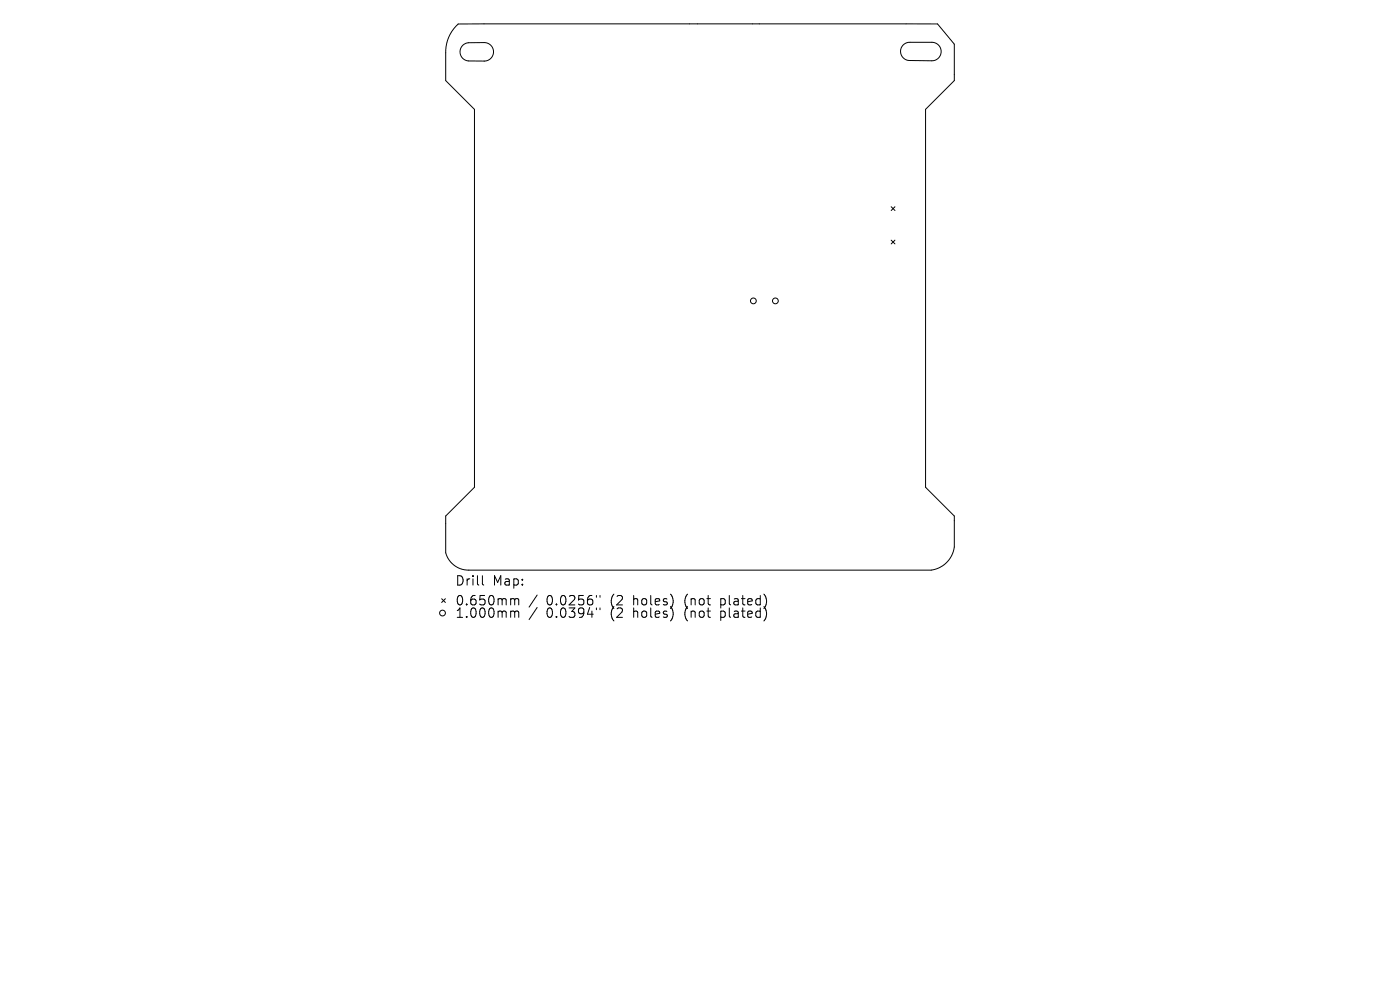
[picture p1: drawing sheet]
<svg xmlns="http://www.w3.org/2000/svg" width="297mm" height="210mm" viewBox="0 0 297 210" stroke-linecap="round" stroke-linejoin="round" font-family="sans-serif">
<defs><g id="words">
<g font-size="2.8">
<text x="96.5" y="124.5">Drill</text>
<text x="104.5" y="124.5">Map:</text>
<text x="96.5" y="128.7">0.650mm</text>
<text x="96.5" y="131.3">1.000mm</text>
<text x="115.9" y="128.7">0.0256&quot;</text>
<text x="115.9" y="131.3">0.0394&quot;</text>
<text x="129.7" y="128.7">(2</text>
<text x="129.7" y="131.3">(2</text>
<text x="134.6" y="128.7">holes)</text>
<text x="134.6" y="131.3">holes)</text>
<text x="145.7" y="128.7">(not</text>
<text x="145.7" y="131.3">(not</text>
<text x="153.5" y="128.7">plated)</text>
<text x="153.5" y="131.3">plated)</text>
</g>
</g></defs>
<g fill="none" stroke="#000" stroke-width=".21">
<path d="M96.7 5.6l.5-.5h5.5h96.2l3.6 4.3v7.7l-6.1 6.1v80.2l6.1 6.1v6.5a5.7 5.7 0 0 1-5 4.9h-98a5 5 0 0 1-4.9-3.6v-7.8l6.1-6.1v-80.2l-6.1-6.1v-5.9a8 8 0 0 1 2.1-5.6zM98.2 9.6l1.1-.5 3.4-.1a1.96 1.96 0 0 1 2 2 1.96 1.96 0 0 1-2 2l-3.3-.1a1.94 1.94 0 0 1-1.7-1.3 1.94 1.94 0 0 1 .5-2zM191.7 9.5l.5-.4 .7-.1h4.8a1.96 1.96 0 0 1 2 1.9 1.96 1.96 0 0 1-2 2l-4.7-.1a1.93 1.93 0 0 1-1.8-1.2 1.93 1.93 0 0 1 .5-2.1zM189.1 43.9l.8 .8M189.1 50.9l.8 .8M189.9 43.9l-.8 .8M189.9 50.9l-.8 .8M93.7 127l.8 .8M94.5 127l-.8 .8M102.3 122.1v1.7l.3 .3M108.6 127h.3l.3 .3M108.6 129.6h.3l.3 .3"/>
<path d="M109.2 127.3l.3-.3 .5 .1v1.2M109.2 127.3v1M109.2 129.9v1.1M109.2 129.9l.3-.3 .5 .1v1.3M114 126.2l-1.8 2.6M114 128.9l-1.8 2.5M126.5 126.3v.4M126.5 129v.3M127.3 126.3v.4M127.3 129v.3"/>
<circle cx="159.8" cy="63.8" r=".61"/>
<circle cx="164.5" cy="63.8" r=".61"/>
<circle cx="93.9" cy="130" r=".61"/>
</g>
<use href="#words"/>
</svg>
